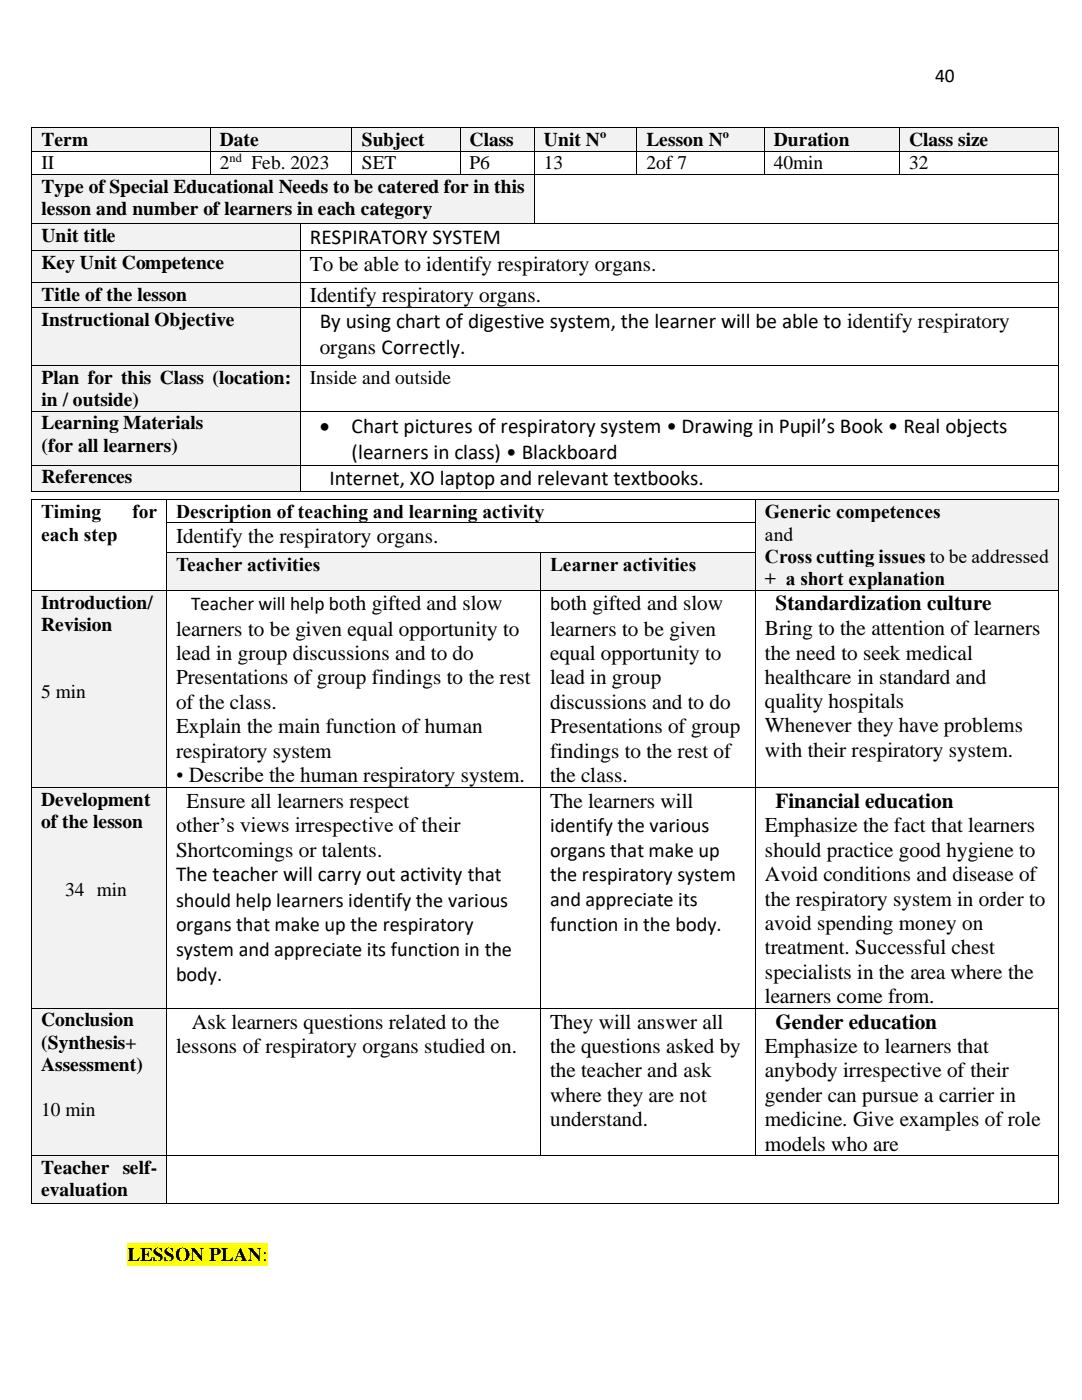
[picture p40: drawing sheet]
<svg xmlns="http://www.w3.org/2000/svg" width="216mm" height="279mm" viewBox="0 0 216 279" stroke-linecap="round" stroke-linejoin="round" font-family="sans-serif">
<defs><g id="words">
<g font-size="4.2">
<text x="61.9" y="48.7">RESPIRATORY SYSTEM</text>
<text x="61.9" y="54">To be able to identify respiratory organs.</text>
<text x="61.9" y="60.3">Identify respiratory organs.</text>
<text x="63.8" y="65.5">By using chart of digestive system, the learner will be able to identify respiratory</text>
<text x="63.8" y="70.6">organs Correctly.</text>
<text x="63.8" y="86.4">•</text>
<text x="70.1" y="86.4">Chart pictures of respiratory system • Drawing in Pupil’s Book • Real objects</text>
<text x="70.1" y="91.6">(learners in class) • Blackboard</text>
<text x="65.7" y="96.9">Internet, XO laptop and relevant textbooks.</text>
<text x="35.1" y="108.4">Identify the respiratory organs.</text>
<text x="154.8" y="121.8">Standardization culture</text>
<text x="35.1" y="126.9">learners to be given equal opportunity to</text>
<text x="35.1" y="131.7">lead in group discussions and to do</text>
<text x="109.8" y="126.9">learners to be given</text>
<text x="109.8" y="131.7">equal opportunity to</text>
<text x="152.6" y="126.7">Bring to the attention of learners</text>
<text x="152.6" y="131.6">the need to seek medical</text>
<text x="35.1" y="136.6">Presentations of group findings to the rest</text>
<text x="109.8" y="136.6">lead in group</text>
<text x="152.6" y="136.5">healthcare in standard and</text>
<text x="35.1" y="141.4">of the class.</text>
<text x="109.8" y="141.4">discussions and to do</text>
<text x="152.6" y="141.3">quality hospitals</text>
<text x="35.1" y="146.4">Explain the main function of human</text>
<text x="109.8" y="146.4">Presentations of group</text>
<text x="152.6" y="146.2">Whenever they have problems</text>
<text x="35.1" y="151.2">respiratory system</text>
<text x="109.8" y="151.2">findings to the rest of</text>
<text x="152.6" y="151">with their respiratory system.</text>
<text x="35.1" y="156.1">• Describe the human respiratory system.</text>
<text x="37.2" y="161.3">Ensure all learners respect</text>
<text x="109.8" y="156.1">the class.</text>
<text x="109.8" y="161.3">The learners will</text>
<text x="154.8" y="161.3">Financial education</text>
<text x="35.1" y="166.1">other’s views irrespective of their</text>
<text x="152.6" y="166.1">Emphasize the fact that learners</text>
<text x="35.1" y="171">Shortcomings or talents.</text>
<text x="152.6" y="171">should practice good hygiene to</text>
<text x="35.1" y="175.9">The teacher will carry out activity that</text>
<text x="152.6" y="175.8">Avoid conditions and disease of</text>
<text x="152.6" y="180.8">the respiratory system in order to</text>
<text x="152.6" y="185.6">avoid spending money on</text>
<text x="152.6" y="190.5">treatment. Successful chest</text>
<text x="152.6" y="195.3">specialists in the area where the</text>
<text x="152.6" y="200.2">learners come from.</text>
<text x="38.3" y="205.3">Ask learners questions related to the</text>
<text x="109.8" y="205.3">They will answer all</text>
<text x="154.8" y="205.3">Gender education</text>
<text x="35.1" y="210.1">lessons of respiratory organs studied on.</text>
<text x="109.8" y="210.1">the questions asked by</text>
<text x="109.8" y="215">the teacher and ask</text>
<text x="152.6" y="210.1">Emphasize to learners that</text>
<text x="152.6" y="215">anybody irrespective of their</text>
<text x="109.8" y="219.9">where they are not</text>
<text x="152.6" y="219.9">gender can pursue a carrier in</text>
<text x="109.8" y="224.7">understand.</text>
<text x="152.6" y="224.7">medicine. Give examples of role</text>
<text x="152.6" y="229.6">models who are</text>
</g>
<g font-size="4.1">
<text x="109.8" y="166">identify the various</text>
<text x="109.8" y="171">organs that make up</text>
<text x="109.8" y="175.9">the respiratory system</text>
<text x="35.1" y="180.9">should help learners identify the various</text>
<text x="35.1" y="185.9">organs that make up the respiratory</text>
<text x="109.8" y="180.9">and appreciate its</text>
<text x="109.8" y="185.9">function in the body.</text>
<text x="35.1" y="190.8">system and appreciate its function in the</text>
<text x="35.1" y="195.8">body.</text>
</g>
<g font-size="3.9">
<text x="186.6" y="16.4">40</text>
<text x="8.3" y="29.2">Term</text>
<text x="43.9" y="29.2">Date</text>
<text x="72.2" y="29.2">Subject</text>
<text x="93.7" y="29.2">Class</text>
<text x="108.5" y="29.2">Unit N</text>
<text x="129" y="29.2">Lesson N</text>
<text x="154.4" y="29.2">Duration</text>
<text x="181.4" y="29.2">Class size</text>
<text x="8.3" y="33.8">II</text>
<text x="43.9" y="33.8">2</text>
<text x="50.2" y="33.8">Feb. 2023</text>
<text x="72.2" y="33.8">SET</text>
<text x="93.7" y="33.8">P6</text>
<text x="108.5" y="33.8">13</text>
<text x="129" y="33.8">2of 7</text>
<text x="154.4" y="33.8">40min</text>
<text x="181.4" y="33.8">32</text>
<text x="8.3" y="38.5">Type of Special Educational Needs to be catered for in this</text>
<text x="8.3" y="42.9">lesson and number of learners in each category</text>
<text x="8.3" y="48.3">Unit title</text>
<text x="8.3" y="53.6">Key Unit Competence</text>
<text x="8.3" y="60">Title of the lesson</text>
<text x="8.3" y="65">Instructional Objective</text>
<text x="8.3" y="76.6">Plan for this Class (location:</text>
<text x="61.9" y="76.6">Inside and outside</text>
<text x="8.3" y="81.1">in / outside)</text>
<text x="8.3" y="85.7">Learning Materials</text>
<text x="8.3" y="90.2">(for all learners)</text>
<text x="8.3" y="96.4">References</text>
<text x="8.2" y="103.4">Timing</text>
<text x="8.2" y="107.9">each step</text>
<text x="26.4" y="103.4">for</text>
<text x="35.1" y="103.4">Description of teaching and learning activity</text>
<text x="152.6" y="103.4">Generic competences</text>
<text x="152.6" y="107.9">and</text>
<text x="35.1" y="114">Teacher activities</text>
<text x="109.8" y="114">Learner activities</text>
<text x="152.6" y="112.4">Cross cutting issues to be addressed</text>
<text x="152.6" y="116.8">+ a short explanation</text>
<text x="8.2" y="121.5">Introduction/</text>
<text x="8.2" y="125.9">Revision</text>
<text x="38.1" y="121.8">Teacher will help both gifted and slow</text>
<text x="109.8" y="121.8">both gifted and slow</text>
<text x="8.2" y="139.3">5 min</text>
<text x="8.2" y="160.8">Development</text>
<text x="8.2" y="165.3">of the lesson</text>
<text x="13" y="178.7">34 min</text>
<text x="8.2" y="204.9">Conclusion</text>
<text x="8.2" y="209.4">(Synthesis+</text>
<text x="8.2" y="213.8">Assessment)</text>
<text x="8.2" y="222.8">10 min</text>
<text x="8.2" y="234.2">Teacher self-</text>
<text x="8.2" y="238.7">evaluation</text>
<text x="25.4" y="251.7">LESSON PLAN:</text>
</g>
<g font-size="2.5">
<text x="119.7" y="27.6">o</text>
<text x="144.3" y="27.6">o</text>
<text x="45.8" y="32.4">nd</text>
</g>
</g></defs>
<g fill="#f2f2f2">
<path d="M6.4 25.6h35.4v4.5h-35.4z" fill-rule="evenodd"/>
<path d="M8.3 25.6h31.8v4.5h-31.8z" fill-rule="evenodd"/>
<path d="M42 25.6h28.1v4.5h-28.1z" fill-rule="evenodd"/>
<path d="M43.9 25.6h24.4v4.5h-24.4z" fill-rule="evenodd"/>
<path d="M70.3 25.6h21.5v4.5h-21.5z" fill-rule="evenodd"/>
<path d="M72.2 25.6h17.7v4.5h-17.7z" fill-rule="evenodd"/>
<path d="M91.9 25.6h14.6v4.5h-14.6z" fill-rule="evenodd"/>
<path d="M93.7 25.6h11v4.5h-11z" fill-rule="evenodd"/>
<path d="M106.7 25.6h20.3v4.5h-20.3z" fill-rule="evenodd"/>
<path d="M108.5 25.6h16.7v4.5h-16.7z" fill-rule="evenodd"/>
<path d="M127.1 25.6h25.3v4.5h-25.3z" fill-rule="evenodd"/>
<path d="M129 25.6h21.6v4.5h-21.6z" fill-rule="evenodd"/>
<path d="M152.6 25.6h26.8v4.5h-26.8z" fill-rule="evenodd"/>
<path d="M154.4 25.6h23.2v4.5h-23.2z" fill-rule="evenodd"/>
<path d="M179.5 25.6h31.6v4.5h-31.6z" fill-rule="evenodd"/>
<path d="M181.4 25.6h28v4.5h-28z" fill-rule="evenodd"/>
</g>
<g fill="#000">
<path d="M6.3 25.4h.1v.2h-.1z" fill-rule="evenodd"/>
<path d="M6.3 25.4h.1v.2h-.1z" fill-rule="evenodd"/>
<path d="M6.3 30.1h.1v.2h-.1z" fill-rule="evenodd"/>
<path d="M41.8 25.4h.2v.2h-.2z" fill-rule="evenodd"/>
<path d="M41.8 30.1h.2v.2h-.2z" fill-rule="evenodd"/>
<path d="M70.1 25.4h.2v.2h-.2z" fill-rule="evenodd"/>
<path d="M70.1 30.1h.2v.2h-.2z" fill-rule="evenodd"/>
<path d="M91.8 25.4h.1v.2h-.1z" fill-rule="evenodd"/>
<path d="M91.8 30.1h.1v.2h-.1z" fill-rule="evenodd"/>
<path d="M106.5 25.4h.2v.2h-.2z" fill-rule="evenodd"/>
<path d="M106.5 30.1h.2v.2h-.2z" fill-rule="evenodd"/>
<path d="M127 25.4h.1v.2h-.1z" fill-rule="evenodd"/>
<path d="M127 30.1h.1v.2h-.1z" fill-rule="evenodd"/>
<path d="M152.4 25.4h.2v.2h-.2z" fill-rule="evenodd"/>
<path d="M152.4 30.1h.2v.2h-.2z" fill-rule="evenodd"/>
<path d="M179.4 25.4h.1v.2h-.1z" fill-rule="evenodd"/>
<path d="M179.4 30.1h.1v.2h-.1z" fill-rule="evenodd"/>
<path d="M211.1 25.4h.2v.2h-.2z" fill-rule="evenodd"/>
<path d="M211.1 25.4h.2v.2h-.2z" fill-rule="evenodd"/>
<path d="M211.1 30.1h.2v.2h-.2z" fill-rule="evenodd"/>
</g>
<g fill="none" stroke="#000" stroke-width=".2">
<path d="M6.3 25.6v4.5M6.3 30.3v4.4M6.4 25.5h35.4M6.4 30.2h35.4M41.9 25.6v4.5M41.9 30.3v4.4M42 25.5h28.1M42 30.2h28.1M70.2 25.6v4.5M70.2 30.3v4.4M70.3 25.5h21.5M70.3 30.2h21.5"/>
<path d="M91.8 25.6v4.5M91.8 30.3v4.4M91.9 25.5h14.6M91.9 30.2h14.6M106.6 25.6v4.5M106.6 30.3v4.4M106.7 25.5h20.3M106.7 30.2h20.3M127.1 25.6v4.5M127.1 30.3v4.4M127.1 25.5h25.3M127.1 30.2h25.3"/>
<path d="M152.5 25.6v4.5M152.5 30.3v4.4M152.6 25.5h26.8M152.6 30.2h26.8M179.5 25.6v4.5M179.5 30.3v4.4M179.5 25.5h31.6M179.5 30.2h31.6M211.2 25.6v4.5M211.2 30.3v4.4"/>
</g>
<g fill="#f2f2f2">
<path d="M6.4 34.8h100.1v9.7h-100.1z" fill-rule="evenodd"/>
<path d="M8.3 34.8h96.4v4.5h-96.4z" fill-rule="evenodd"/>
<path d="M8.3 39.3h96.4v4.5h-96.4z" fill-rule="evenodd"/>
</g>
<g fill="#000">
<path d="M6.3 34.7h.1v.1h-.1z" fill-rule="evenodd"/>
<path d="M41.8 34.7h.2v.1h-.2z" fill-rule="evenodd"/>
<path d="M70.1 34.7h.2v.1h-.2z" fill-rule="evenodd"/>
<path d="M91.8 34.7h.1v.1h-.1z" fill-rule="evenodd"/>
<path d="M106.5 34.7h.2v.1h-.2z" fill-rule="evenodd"/>
<path d="M127 34.7h.1v.1h-.1z" fill-rule="evenodd"/>
<path d="M152.4 34.7h.2v.1h-.2z" fill-rule="evenodd"/>
<path d="M179.4 34.7h.1v.1h-.1z" fill-rule="evenodd"/>
<path d="M211.1 34.7h.2v.1h-.2z" fill-rule="evenodd"/>
</g>
<path d="M6.3 34.8v9.7M6.4 34.8h35.4M42 34.8h28.1M70.3 34.8h21.5M91.9 34.8h14.6M106.6 34.8v9.7M106.7 34.8h20.3M127.1 34.8h25.3M152.6 34.8h26.8M179.5 34.8h31.6M211.2 34.8v9.7" fill="none" stroke="#000" stroke-width=".2"/>
<g fill="#f2f2f2">
<path d="M6.4 44.6h53.5v5.2h-53.5z" fill-rule="evenodd"/>
<path d="M8.3 44.6h49.8v4.5h-49.8z" fill-rule="evenodd"/>
</g>
<g fill="#000">
<path d="M6.3 44.5h.1v.1h-.1z" fill-rule="evenodd"/>
<path d="M59.9 44.5h.2v.1h-.2z" fill-rule="evenodd"/>
<path d="M106.5 44.5h.2v.1h-.2z" fill-rule="evenodd"/>
<path d="M211.1 44.5h.2v.1h-.2z" fill-rule="evenodd"/>
</g>
<path d="M6.3 44.6v5.2M6.4 44.6h53.5M60 44.6v5.2M60.1 44.6h46.4M106.7 44.6h104.4M211.2 44.6v5.2" fill="none" stroke="#000" stroke-width=".2"/>
<g fill="#f2f2f2">
<path d="M6.4 50h53.5v6.2h-53.5z" fill-rule="evenodd"/>
<path d="M8.3 50h49.8v4.5h-49.8z" fill-rule="evenodd"/>
</g>
<g fill="#000">
<path d="M6.3 49.8h.1v.2h-.1z" fill-rule="evenodd"/>
<path d="M59.9 49.8h.2v.2h-.2z" fill-rule="evenodd"/>
<path d="M211.1 49.8h.2v.2h-.2z" fill-rule="evenodd"/>
</g>
<path d="M6.3 50v6.2M6.4 49.9h53.5M60 50v6.2M60.1 49.9h151M211.2 50v6.2" fill="none" stroke="#000" stroke-width=".2"/>
<g fill="#f2f2f2">
<path d="M6.4 56.4h53.5v4.8h-53.5z" fill-rule="evenodd"/>
<path d="M8.3 56.4h49.8v4.5h-49.8z" fill-rule="evenodd"/>
</g>
<g fill="#000">
<path d="M6.3 56.2h.1v.2h-.1z" fill-rule="evenodd"/>
<path d="M59.9 56.2h.2v.2h-.2z" fill-rule="evenodd"/>
<path d="M211.1 56.2h.2v.2h-.2z" fill-rule="evenodd"/>
</g>
<path d="M6.3 56.4v4.8M6.4 56.3h53.5M60 56.4v4.8M60.1 56.3h151M211.2 56.4v4.8" fill="none" stroke="#000" stroke-width=".2"/>
<g fill="#f2f2f2">
<path d="M6.4 61.4h53.5v11.5h-53.5z" fill-rule="evenodd"/>
<path d="M8.3 61.4h49.8v4.5h-49.8z" fill-rule="evenodd"/>
</g>
<g fill="#000">
<path d="M6.3 61.2h.1v.2h-.1z" fill-rule="evenodd"/>
<path d="M59.9 61.2h.2v.2h-.2z" fill-rule="evenodd"/>
<path d="M211.1 61.2h.2v.2h-.2z" fill-rule="evenodd"/>
</g>
<path d="M6.3 61.4v11.5M6.4 61.3h53.5M60 61.4v11.5M60.1 61.3h151M211.2 61.4v11.5" fill="none" stroke="#000" stroke-width=".2"/>
<g fill="#f2f2f2">
<path d="M6.4 73.1h53.5v8.9h-53.5z" fill-rule="evenodd"/>
<path d="M8.3 73.1h49.8v4.4h-49.8z" fill-rule="evenodd"/>
<path d="M8.3 77.5h49.8v4.5h-49.8z" fill-rule="evenodd"/>
</g>
<g fill="#000">
<path d="M6.3 72.9h.1v.2h-.1z" fill-rule="evenodd"/>
<path d="M59.9 72.9h.2v.2h-.2z" fill-rule="evenodd"/>
<path d="M211.1 72.9h.2v.2h-.2z" fill-rule="evenodd"/>
</g>
<path d="M6.3 73.1v8.9M6.4 73h53.5M60 73.1v8.9M60.1 73h151M211.2 73.1v8.9" fill="none" stroke="#000" stroke-width=".2"/>
<g fill="#f2f2f2">
<path d="M6.4 82.1h53.5v10.6h-53.5z" fill-rule="evenodd"/>
<path d="M8.3 82.1h49.8v4.4h-49.8z" fill-rule="evenodd"/>
<path d="M8.3 86.5h49.8v4.5h-49.8z" fill-rule="evenodd"/>
</g>
<g fill="#000">
<path d="M6.3 82h.1v.1h-.1z" fill-rule="evenodd"/>
<path d="M59.9 82h.2v.1h-.2z" fill-rule="evenodd"/>
<path d="M211.1 82h.2v.1h-.2z" fill-rule="evenodd"/>
</g>
<path d="M6.3 82.1v10.6M6.4 82h53.5M60 82.1v10.6M60.1 82h151M211.2 82.1v10.6" fill="none" stroke="#000" stroke-width=".2"/>
<g fill="#f2f2f2">
<path d="M6.4 92.9h53.5v5.1h-53.5z" fill-rule="evenodd"/>
<path d="M8.3 92.9h49.8v4.4h-49.8z" fill-rule="evenodd"/>
</g>
<g fill="#000">
<path d="M6.3 92.7h.1v.2h-.1z" fill-rule="evenodd"/>
<path d="M6.3 98h.1v.2h-.1z" fill-rule="evenodd"/>
<path d="M6.3 98h.1v.2h-.1z" fill-rule="evenodd"/>
<path d="M59.9 92.7h.2v.2h-.2z" fill-rule="evenodd"/>
<path d="M59.9 98h.2v.2h-.2z" fill-rule="evenodd"/>
<path d="M211.1 92.7h.2v.2h-.2z" fill-rule="evenodd"/>
<path d="M211.1 98h.2v.2h-.2z" fill-rule="evenodd"/>
<path d="M211.1 98h.2v.2h-.2z" fill-rule="evenodd"/>
</g>
<path d="M6.3 92.9v5.1M6.4 92.8h53.5M6.4 98.1h53.5M60 92.9v5.1M60.1 92.8h151M60.1 98.1h151M211.2 92.9v5.1" fill="none" stroke="#000" stroke-width=".2"/>
<path d="M25.4 248.2h28v4.4h-28z" fill-rule="evenodd" fill="#ff0"/>
<g fill="#f2f2f2">
<path d="M150.9 99.9h60.1v17.8h-60.1z" fill-rule="evenodd"/>
<path d="M152.6 99.9h56.6v4.4h-56.6z" fill-rule="evenodd"/>
<path d="M152.6 104.3h56.6v4.5h-56.6z" fill-rule="evenodd"/>
<path d="M152.6 108.8h56.6v4.5h-56.6z" fill-rule="evenodd"/>
<path d="M152.6 113.3h56.6v4.4h-56.6z" fill-rule="evenodd"/>
</g>
<g fill="#000">
<path d="M6.3 99.7h.1v.2h-.1z" fill-rule="evenodd"/>
<path d="M6.3 99.7h.1v.2h-.1z" fill-rule="evenodd"/>
<path d="M33.2 99.7h.2v.2h-.2z" fill-rule="evenodd"/>
<path d="M150.7 99.7h.2v.2h-.2z" fill-rule="evenodd"/>
<path d="M211 99.7h.2v.2h-.2z" fill-rule="evenodd"/>
<path d="M211 99.7h.2v.2h-.2z" fill-rule="evenodd"/>
<path d="M6.3 104.3h.1v.2h-.1z" fill-rule="evenodd"/>
<path d="M33.2 104.3h.2v.2h-.2z" fill-rule="evenodd"/>
<path d="M150.7 104.3h.2v.2h-.2z" fill-rule="evenodd"/>
<path d="M211 104.3h.2v.2h-.2z" fill-rule="evenodd"/>
</g>
<path d="M6.3 99.9v4.4M6.4 99.8h26.8M33.3 99.9v4.4M33.4 99.8h117.3M150.8 99.9v4.4M150.9 99.8h60.1M211.1 99.9v4.4M6.3 104.5v5.7M33.3 104.5v5.7M33.4 104.4h117.3M150.8 104.5v5.7M211.1 104.5v5.7" fill="none" stroke="#000" stroke-width=".2"/>
<g fill="#f2f2f2">
<path d="M33.4 110.4h74.4v7.3h-74.4z" fill-rule="evenodd"/>
<path d="M35.1 110.4h70.9v4.5h-70.9z" fill-rule="evenodd"/>
<path d="M108 110.4h42.7v7.3h-42.7z" fill-rule="evenodd"/>
<path d="M109.8 110.4h39v4.5h-39z" fill-rule="evenodd"/>
</g>
<g fill="#000">
<path d="M6.3 110.2h.1v.2h-.1z" fill-rule="evenodd"/>
<path d="M33.2 110.2h.2v.2h-.2z" fill-rule="evenodd"/>
<path d="M107.8 110.2h.2v.2h-.2z" fill-rule="evenodd"/>
<path d="M150.7 110.2h.2v.2h-.2z" fill-rule="evenodd"/>
<path d="M211 110.2h.2v.2h-.2z" fill-rule="evenodd"/>
</g>
<path d="M6.3 110.4v7.3M33.3 110.4v7.3M33.4 110.3h74.4M107.9 110.4v7.3M108 110.3h42.7M150.8 110.4v7.3M211.1 110.4v7.3" fill="none" stroke="#000" stroke-width=".2"/>
<g fill="#f2f2f2">
<path d="M6.4 117.9h26.8v39.2h-26.8z" fill-rule="evenodd"/>
<path d="M8.2 117.9h23.1v4.5h-23.1z" fill-rule="evenodd"/>
<path d="M8.2 122.4h23.1v4.4h-23.1z" fill-rule="evenodd"/>
<path d="M8.2 126.8h23.1v4.5h-23.1z" fill-rule="evenodd"/>
<path d="M8.2 131.3h23.1v4.5h-23.1z" fill-rule="evenodd"/>
<path d="M8.2 135.8h23.1v4.4h-23.1z" fill-rule="evenodd"/>
</g>
<g fill="#000">
<path d="M6.3 117.7h.1v.2h-.1z" fill-rule="evenodd"/>
<path d="M33.2 117.7h.2v.2h-.2z" fill-rule="evenodd"/>
<path d="M107.8 117.7h.2v.2h-.2z" fill-rule="evenodd"/>
<path d="M150.7 117.7h.2v.2h-.2z" fill-rule="evenodd"/>
<path d="M211 117.7h.2v.2h-.2z" fill-rule="evenodd"/>
</g>
<path d="M6.3 117.9v39.2M6.4 117.8h26.8M33.3 117.9v39.2M33.4 117.8h74.4M107.9 117.9v39.2M108 117.8h42.7M150.8 117.9v39.2M150.9 117.8h60.1M211.1 117.9v39.2" fill="none" stroke="#000" stroke-width=".2"/>
<g fill="#f2f2f2">
<path d="M6.4 157.3h26.8v43.8h-26.8z" fill-rule="evenodd"/>
<path d="M8.2 157.3h23.1v4.4h-23.1z" fill-rule="evenodd"/>
<path d="M8.2 161.7h23.1v4.5h-23.1z" fill-rule="evenodd"/>
<path d="M8.2 166.2h23.1v4.5h-23.1z" fill-rule="evenodd"/>
<path d="M8.2 170.7h23.1v4.4h-23.1z" fill-rule="evenodd"/>
<path d="M8.2 175.1h23.1v4.5h-23.1z" fill-rule="evenodd"/>
</g>
<g fill="#000">
<path d="M6.3 157.1h.1v.2h-.1z" fill-rule="evenodd"/>
<path d="M33.2 157.1h.2v.2h-.2z" fill-rule="evenodd"/>
<path d="M107.8 157.1h.2v.2h-.2z" fill-rule="evenodd"/>
<path d="M150.7 157.1h.2v.2h-.2z" fill-rule="evenodd"/>
<path d="M211 157.1h.2v.2h-.2z" fill-rule="evenodd"/>
</g>
<path d="M6.3 157.3v43.8M6.4 157.2h26.8M33.3 157.3v43.8M33.4 157.2h74.4M107.9 157.3v43.8M108 157.2h42.7M150.8 157.3v43.8M150.9 157.2h60.1M211.1 157.3v43.8" fill="none" stroke="#000" stroke-width=".2"/>
<g fill="#f2f2f2">
<path d="M6.4 201.3h26.8v29.2h-26.8z" fill-rule="evenodd"/>
<path d="M8.2 201.3h23.1v4.4h-23.1z" fill-rule="evenodd"/>
<path d="M8.2 205.7h23.1v4.5h-23.1z" fill-rule="evenodd"/>
<path d="M8.2 210.2h23.1v4.4h-23.1z" fill-rule="evenodd"/>
<path d="M8.2 214.6h23.1v4.5h-23.1z" fill-rule="evenodd"/>
<path d="M8.2 219.1h23.1v4.5h-23.1z" fill-rule="evenodd"/>
</g>
<g fill="#000">
<path d="M6.3 201.1h.1v.2h-.1z" fill-rule="evenodd"/>
<path d="M33.2 201.1h.2v.2h-.2z" fill-rule="evenodd"/>
<path d="M107.8 201.1h.2v.2h-.2z" fill-rule="evenodd"/>
<path d="M150.7 201.1h.2v.2h-.2z" fill-rule="evenodd"/>
<path d="M211 201.1h.2v.2h-.2z" fill-rule="evenodd"/>
</g>
<path d="M6.3 201.3v29.2M6.4 201.2h26.8M33.3 201.3v29.2M33.4 201.2h74.4M107.9 201.3v29.2M108 201.2h42.7M150.8 201.3v29.2M150.9 201.2h60.1M211.1 201.3v29.2" fill="none" stroke="#000" stroke-width=".2"/>
<g fill="#f2f2f2">
<path d="M6.4 230.7h26.8v9.4h-26.8z" fill-rule="evenodd"/>
<path d="M8.2 230.7h23.1v4.4h-23.1z" fill-rule="evenodd"/>
<path d="M8.2 235.1h23.1v4.5h-23.1z" fill-rule="evenodd"/>
</g>
<g fill="#000">
<path d="M6.3 230.5h.1v.2h-.1z" fill-rule="evenodd"/>
<path d="M33.2 230.5h.2v.2h-.2z" fill-rule="evenodd"/>
<path d="M107.8 230.5h.2v.2h-.2z" fill-rule="evenodd"/>
<path d="M150.7 230.5h.2v.2h-.2z" fill-rule="evenodd"/>
<path d="M211 230.5h.2v.2h-.2z" fill-rule="evenodd"/>
<path d="M6.3 240.1h.1v.1h-.1z" fill-rule="evenodd"/>
<path d="M6.3 240.1h.1v.1h-.1z" fill-rule="evenodd"/>
<path d="M33.2 240.1h.2v.1h-.2z" fill-rule="evenodd"/>
<path d="M211 240.1h.2v.1h-.2z" fill-rule="evenodd"/>
<path d="M211 240.1h.2v.1h-.2z" fill-rule="evenodd"/>
</g>
<path d="M6.3 230.7v9.4M6.4 230.6h26.8M33.3 230.7v9.4M33.4 230.6h74.4M108 230.6h42.7M150.9 230.6h60.1M211.1 230.7v9.4M6.4 240.1h26.8M33.4 240.1h177.6" fill="none" stroke="#000" stroke-width=".2"/>
<use href="#words"/>
</svg>
